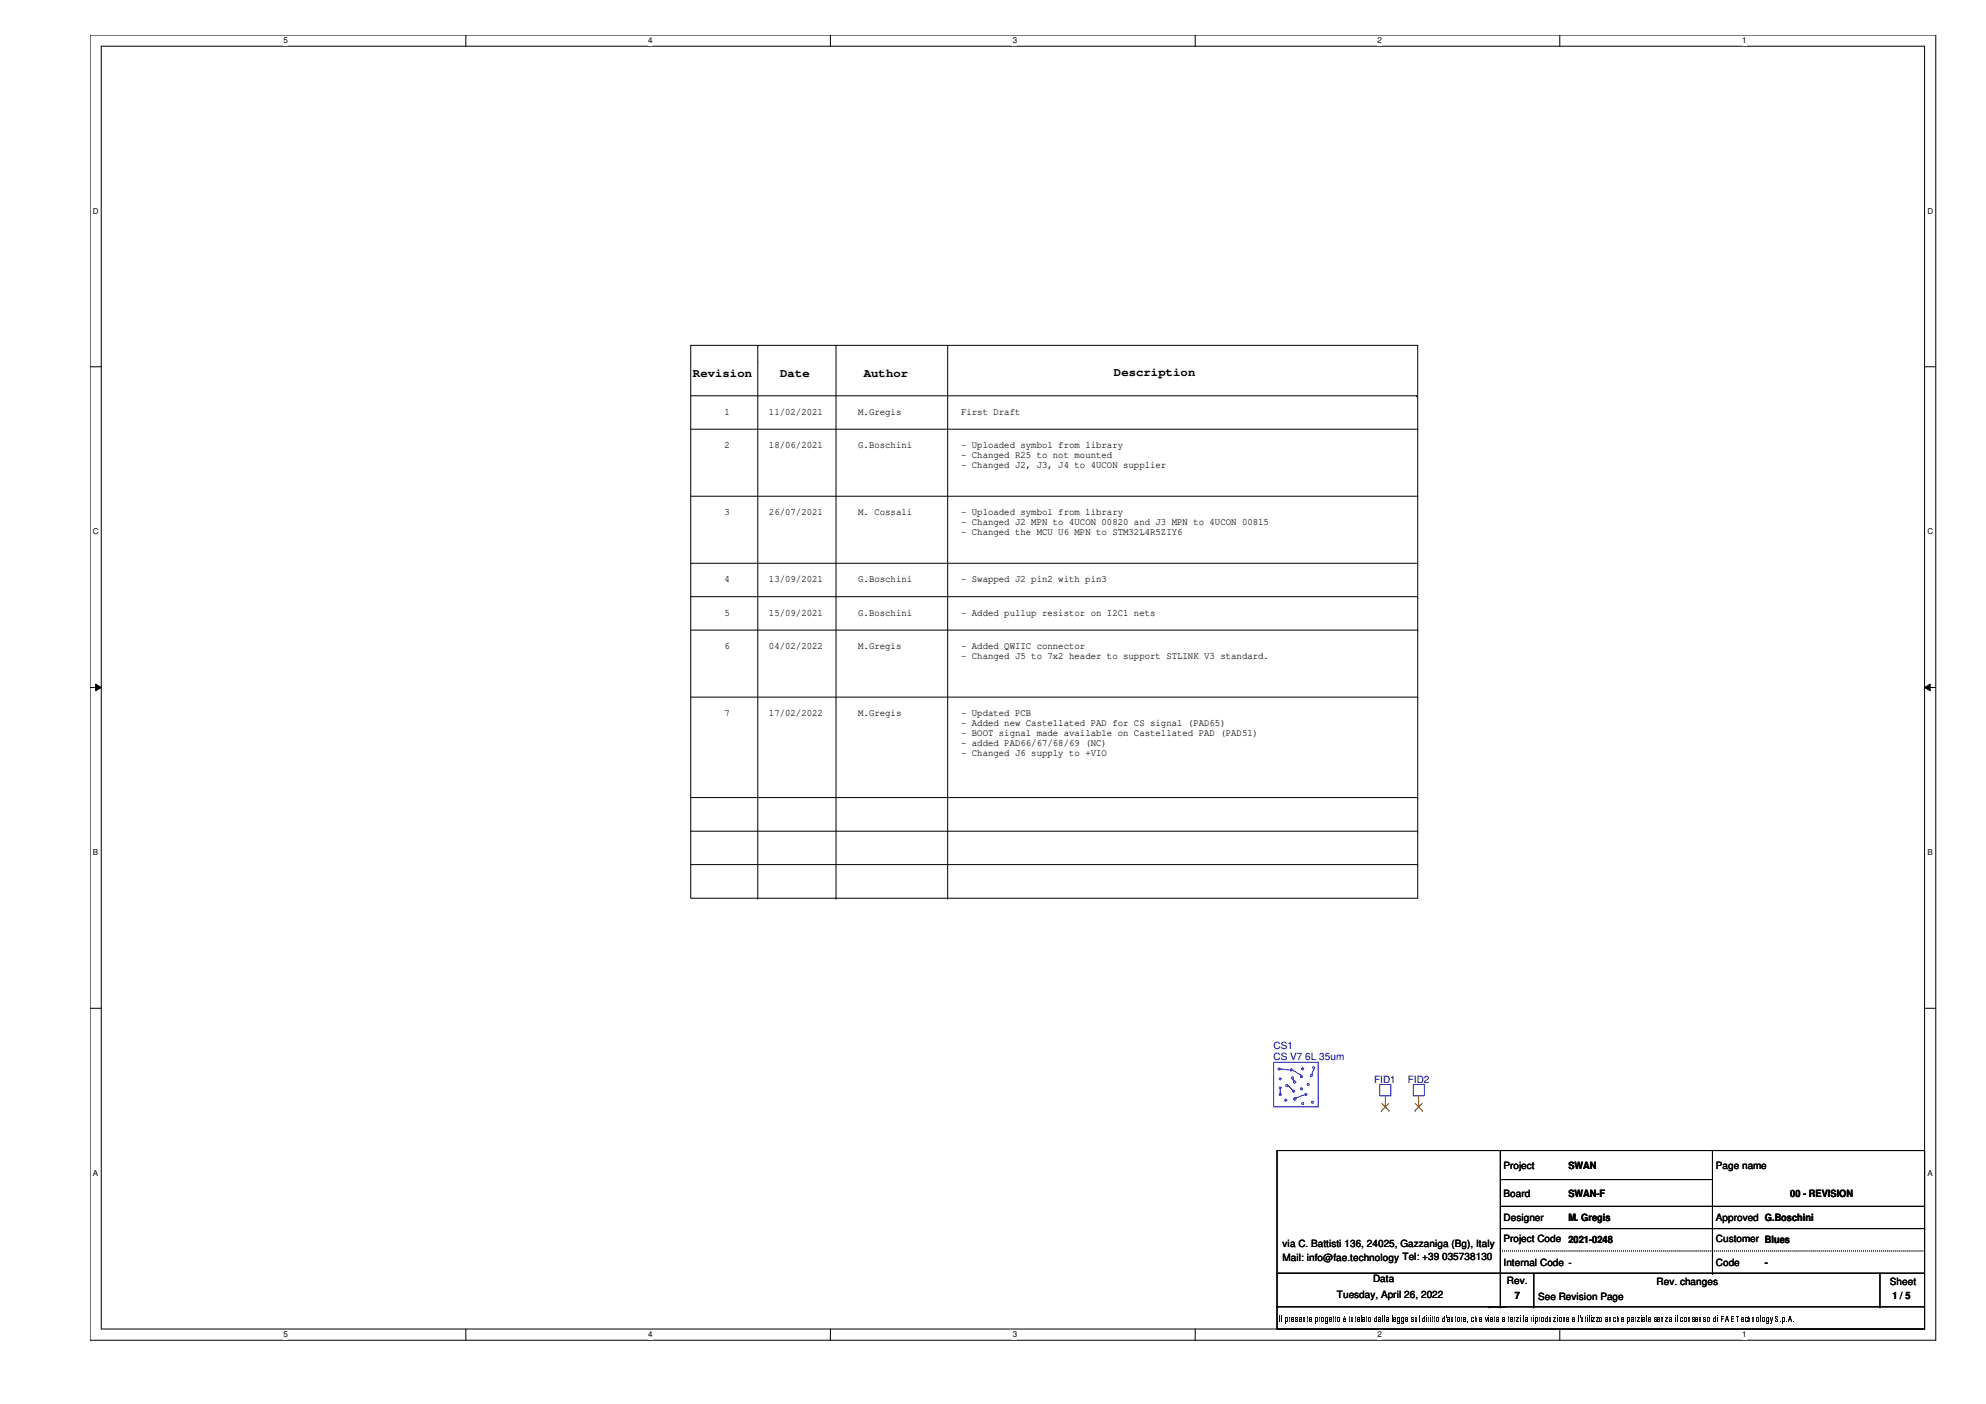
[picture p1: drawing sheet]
<svg xmlns="http://www.w3.org/2000/svg" width="420mm" height="297mm" viewBox="0 0 420 297" stroke-linecap="round" stroke-linejoin="round" font-family="sans-serif">
<defs><g id="words">
<g font-size="2.6">
<text x="146.6" y="79.7">Revision</text>
<text x="165.1" y="79.7">Date</text>
<text x="182.8" y="79.7">Author</text>
<text x="235.7" y="79.5">Description</text>
</g>
<g font-size="2.1">
<text x="153.2" y="87.7">1</text>
<text x="162.7" y="87.7">11/02/2021</text>
<text x="181.6" y="87.7">M.Gregis</text>
<text x="203.3" y="87.7">First Draft</text>
<text x="153.2" y="94.8">2</text>
<text x="162.7" y="94.8">18/06/2021</text>
<text x="181.6" y="94.8">G.Boschini</text>
<text x="203.3" y="94.8">- Uploaded symbol from library</text>
<text x="203.3" y="96.9">- Changed R25 to not mounted</text>
<text x="203.3" y="99.1">- Changed J2, J3, J4 to 4UCON supplier</text>
<text x="153.2" y="109">3</text>
<text x="162.7" y="109">26/07/2021</text>
<text x="181.6" y="109">M. Cossali</text>
<text x="203.3" y="109">- Uploaded symbol from library</text>
<text x="203.3" y="111.1">- Changed J2 MPN to 4UCON 00820 and J3 MPN to 4UCON 00815</text>
<text x="203.3" y="113.2">- Changed the MCU U6 MPN to STM32L4R5ZIY6</text>
<text x="153.2" y="123.1">4</text>
<text x="162.7" y="123.1">13/09/2021</text>
<text x="181.6" y="123.1">G.Boschini</text>
<text x="203.3" y="123.1">- Swapped J2 pin2 with pin3</text>
<text x="153.2" y="130.3">5</text>
<text x="162.7" y="130.3">15/09/2021</text>
<text x="181.6" y="130.3">G.Boschini</text>
<text x="203.3" y="130.3">- Added pullup resistor on I2C1 nets</text>
<text x="153.2" y="137.3">6</text>
<text x="162.7" y="137.3">04/02/2022</text>
<text x="181.6" y="137.3">M.Gregis</text>
<text x="203.3" y="137.3">- Added QWIIC connector</text>
<text x="203.3" y="139.4">- Changed J5 to 7x2 header to support STLINK V3 standard.</text>
<text x="153.2" y="151.5">7</text>
<text x="162.7" y="151.5">17/02/2022</text>
<text x="181.6" y="151.5">M.Gregis</text>
<text x="203.3" y="151.5">- Updated PCB</text>
<text x="203.3" y="153.6">- Added new Castellated PAD for CS signal (PAD65)</text>
<text x="203.3" y="155.7">- BOOT signal made available on Castellated PAD (PAD51)</text>
<text x="203.3" y="157.9">- added PAD66/67/68/69 (NC)</text>
<text x="203.3" y="160">- Changed J6 supply to +VIO</text>
<text x="318.1" y="247.2">Project</text>
<text x="331.8" y="247.3">SWAN</text>
<text x="363" y="247.2">Page name</text>
<text x="318.1" y="253.2">Board</text>
<text x="331.8" y="253.2">SWAN-F</text>
<text x="378.8" y="253.2">00 - REVISION</text>
<text x="271.4" y="263.8">via C. Battisti 136, 24025, Gazzaniga (Bg), Italy</text>
<text x="318.1" y="262.8">Project Code</text>
<text x="318.1" y="258.4">Designer</text>
<text x="331.8" y="262.9">2021-0248</text>
<text x="331.8" y="258.4">M. Gregis</text>
<text x="363" y="258.4">Approved G.Boschini</text>
<text x="363" y="262.8">Customer Blues</text>
<text x="271.4" y="266.8">Mail: info@fae.technology Tel: +39 035738130</text>
<text x="318.1" y="267.8">Internal Code ---</text>
<text x="318.1" y="267.8">Internal Code</text>
<text x="363" y="267.8">Code</text>
<text x="373.4" y="267.8">-</text>
<text x="282.8" y="274.7">Tuesday, April 26, 2022</text>
<text x="290.5" y="271.3">Data</text>
<text x="318.8" y="271.6">Rev.</text>
<text x="320.5" y="274.9">7</text>
<text x="325.4" y="275.1">See Revision Page</text>
<text x="350.5" y="271.8">Rev. changes</text>
<text x="399.8" y="271.8">Sheet</text>
<text x="400.4" y="274.9">1 / 5</text>
</g>
<g font-size="2.1" fill="#000080">
<text x="269.5" y="222">CS1</text>
<text x="269.5" y="224.3">CS V7 6L 35um</text>
<text x="290.7" y="229.1">FID1</text>
<text x="297.8" y="229.1">FID2</text>
</g>
<text font-size="1.9" x="270.6" y="279.7">Il presente progetto è tutelato dalla legge sul diritto d'autore, che vieta a terzi la riproduzione e l'utilizzo anche parziale senza il consenso di FAE Technology S.p.A.</text>
<g font-size="1.7">
<text x="60" y="9.2">5</text>
<text x="137.1" y="9.2">4</text>
<text x="214.2" y="9.2">3</text>
<text x="291.4" y="9.2">2</text>
<text x="368.6" y="9.2">1</text>
<text x="19.6" y="45.2">D</text>
<text x="407.8" y="45.2">D</text>
<text x="19.6" y="113">C</text>
<text x="407.8" y="113">C</text>
<text x="19.6" y="180.9">B</text>
<text x="407.8" y="180.9">B</text>
<text x="19.6" y="248.8">A</text>
<text x="407.8" y="248.8">A</text>
<text x="60" y="283">5</text>
<text x="137.1" y="283">4</text>
<text x="214.2" y="283">3</text>
<text x="291.4" y="283">2</text>
<text x="368.6" y="283">1</text>
</g>
</g></defs>
<path d="M19.1 7.4h390.4v276.1h-390.4zM21.4 9.8h385.8v271.4h-385.8z" fill="none" stroke="#000" stroke-width=".21"/>
<g fill="#fff">
<path d="M60 7.7h.9v1.9h-.9z"/>
<path d="M60 281.4h.9v1.9h-.9z"/>
</g>
<path d="M98.6 7.4v2.4M98.6 281.2v2.3" fill="none" stroke="#000" stroke-width=".21"/>
<g fill="#fff">
<path d="M137.1 7.7h.9v1.9h-.9z"/>
<path d="M137.1 281.4h.9v1.9h-.9z"/>
</g>
<path d="M175.7 7.4v2.4M175.7 281.2v2.3" fill="none" stroke="#000" stroke-width=".21"/>
<g fill="#fff">
<path d="M214.2 7.7h1v1.9h-1z"/>
<path d="M214.2 281.4h1v1.9h-1z"/>
</g>
<path d="M252.9 7.4v2.4M252.9 281.2v2.3" fill="none" stroke="#000" stroke-width=".21"/>
<g fill="#fff">
<path d="M291.4 7.7h1v1.9h-1z"/>
<path d="M291.4 281.4h1v1.9h-1z"/>
</g>
<path d="M330 7.4v2.4M330 281.2v2.3" fill="none" stroke="#000" stroke-width=".21"/>
<g fill="#fff">
<path d="M368.6 7.7h.9v1.9h-.9z"/>
<path d="M368.6 281.4h.9v1.9h-.9z"/>
<path d="M19.6 43.7h1.3v1.9h-1.3z"/>
<path d="M407.8 43.7h1.2v1.9h-1.2z"/>
<path d="M19.6 111.5h1.3v1.9h-1.3z"/>
<path d="M407.8 111.5h1.2v1.9h-1.2z"/>
</g>
<path d="M19.1 77.6h2.3M407.2 77.6h2.3" fill="none" stroke="#000" stroke-width=".21"/>
<g fill="#fff">
<path d="M19.6 179.4h1.2v1.9h-1.2z"/>
<path d="M407.8 179.4h1.1v1.9h-1.1z"/>
</g>
<path d="M19.1 145.5h2.3M20.2 144.7l1.2 .8-1.2 .6zM407.2 145.5l1.1-.8v1.4zM407.2 145.5h2.3" fill="none" stroke="#000" stroke-width=".21"/>
<path d="M20.2 144.7l1.2 .8-1.2 .6zM407.2 145.5l1.1-.8v1.4z" fill="#000"/>
<g fill="#fff">
<path d="M19.6 247.2h1.2v1.9h-1.2z"/>
<path d="M407.8 247.2h1.1v1.9h-1.1z"/>
</g>
<g fill="none" stroke="#000" stroke-width=".21">
<path d="M146.1 73.1h153.8v116.9h-153.8zM160.3 73.1h.1M160.3 73.1v116.9M176.9 73.1v116.9M200.5 73.1v116.9M146.1 83.7h153.6M146.1 90.8h153.8M299.7 83.7h.1M299.9 90.8h.1M146.1 105h153.8M146.1 119.2h153.8M299.9 105h.1"/>
<path d="M299.9 119.2h.1M146.1 133.3h153.8M146.1 126.2h153.8M299.9 133.3h.1M299.9 126.2h.1M146.1 147.5h153.8M299.9 147.5h.1M146.1 168.7h153.8M146.1 175.9h153.8M299.9 168.7h.1M299.9 175.9h.1M146.1 182.9h153.8"/>
<path d="M160.3 190h.1M176.9 190h.1M200.5 190h.1M299.9 182.9h.1M19.1 213.3h2.3M407.2 213.3h2.3M270.2 243.4h137v37.8h-137zM317.4 255.2h89.8M317.4 243.4v33.1M317.4 259.9h89.8M317.4 249.6h44.9M362.3 250.5h.1"/>
<path d="M362.3 249.6h.1M362.3 243.4v26M407.2 255.2h.1M407.2 259.9h.1M270.2 276.5h.1M270.2 269.4h.1M270.2 276.5h137M270.2 269.4h137M315 276.5h.1M317.4 276.5h.1M324.5 276.5h.1M324.5 269.4v7.1"/>
<path d="M362.3 269.4h.1M397.7 276.5h.1M397.7 269.4v7.1"/>
</g>
<path d="M317.4 264.7h89.8M407.2 264.7h.1" fill="none" stroke="#000" stroke-width=".21" stroke-dasharray="0 .4"/>
<g fill="none" stroke="#00f" stroke-width=".21">
<path d="M269.5 224.7h9.4v9.5h-9.4zM270.4 226h.3v.3h-.3zM270.7 228.1h.3v.3h-.3zM270.7 230h.3v.3h-.3zM270.7 231.4h.3v.3h-.3zM270.8 231.4h.1M270.8 226.1l2.2 .3M270.8 230.4v1M271.9 232.6h.3v.3h-.3zM272.1 229.5h.3v.3h-.3zM272.5 229.7l1 .9M273 226.4h.1"/>
<path d="M273.1 226.2h.3v.3h-.3zM273.3 227.9h.3v.3h-.3zM273.5 228.3h.1M273.5 230.6h.1M273.5 226.4l1.9 1.2M273.5 228.3l.4 .5M273.5 230.7h.3v.3h-.3zM273.7 228.8h.4v.3h-.4zM273.7 232.3h.4v.4h-.4zM274.2 232.3h.1M275.2 230.2h.3v.3h-.3zM275.2 227.6h.3v.3h-.3z"/>
<path d="M275.4 227.6h.1M275.4 226h.3v.3h-.3zM275.4 233.3h.3v.3h-.3zM276.1 231.6l-1.9 .7M276.1 231.4h.3v.3h-.3zM276.6 229.3h.3v.3h-.3zM277.3 227.4h.3v.3h-.3zM277.6 233.1h.2v.3h-.2zM277.8 225.7h.3v.3h-.3zM278 226.1h.1M278 226.1l-.5 1.2M291.9 229.4h2.4v2.4h-2.4z"/>
<path d="M299 229.4h2.3v2.4h-2.3z"/>
</g>
<path d="M293.1 234.2h.1M293.1 231.8v2.4M300.1 234.2h.1M300.1 231.8v2.4" fill="none" stroke="#f00" stroke-width=".21"/>
<path d="M292.3 234.9h.1M292.4 233.5l1.4 1.4M293.8 233.5l-1.5 1.4M293.8 234.9h.1M299.4 234.9h.1M299.4 233.5l1.5 1.4M300.9 233.5l-1.5 1.4M300.9 234.9h.1" fill="none" stroke="#804000" stroke-width=".21"/>
<use href="#words"/>
</svg>
